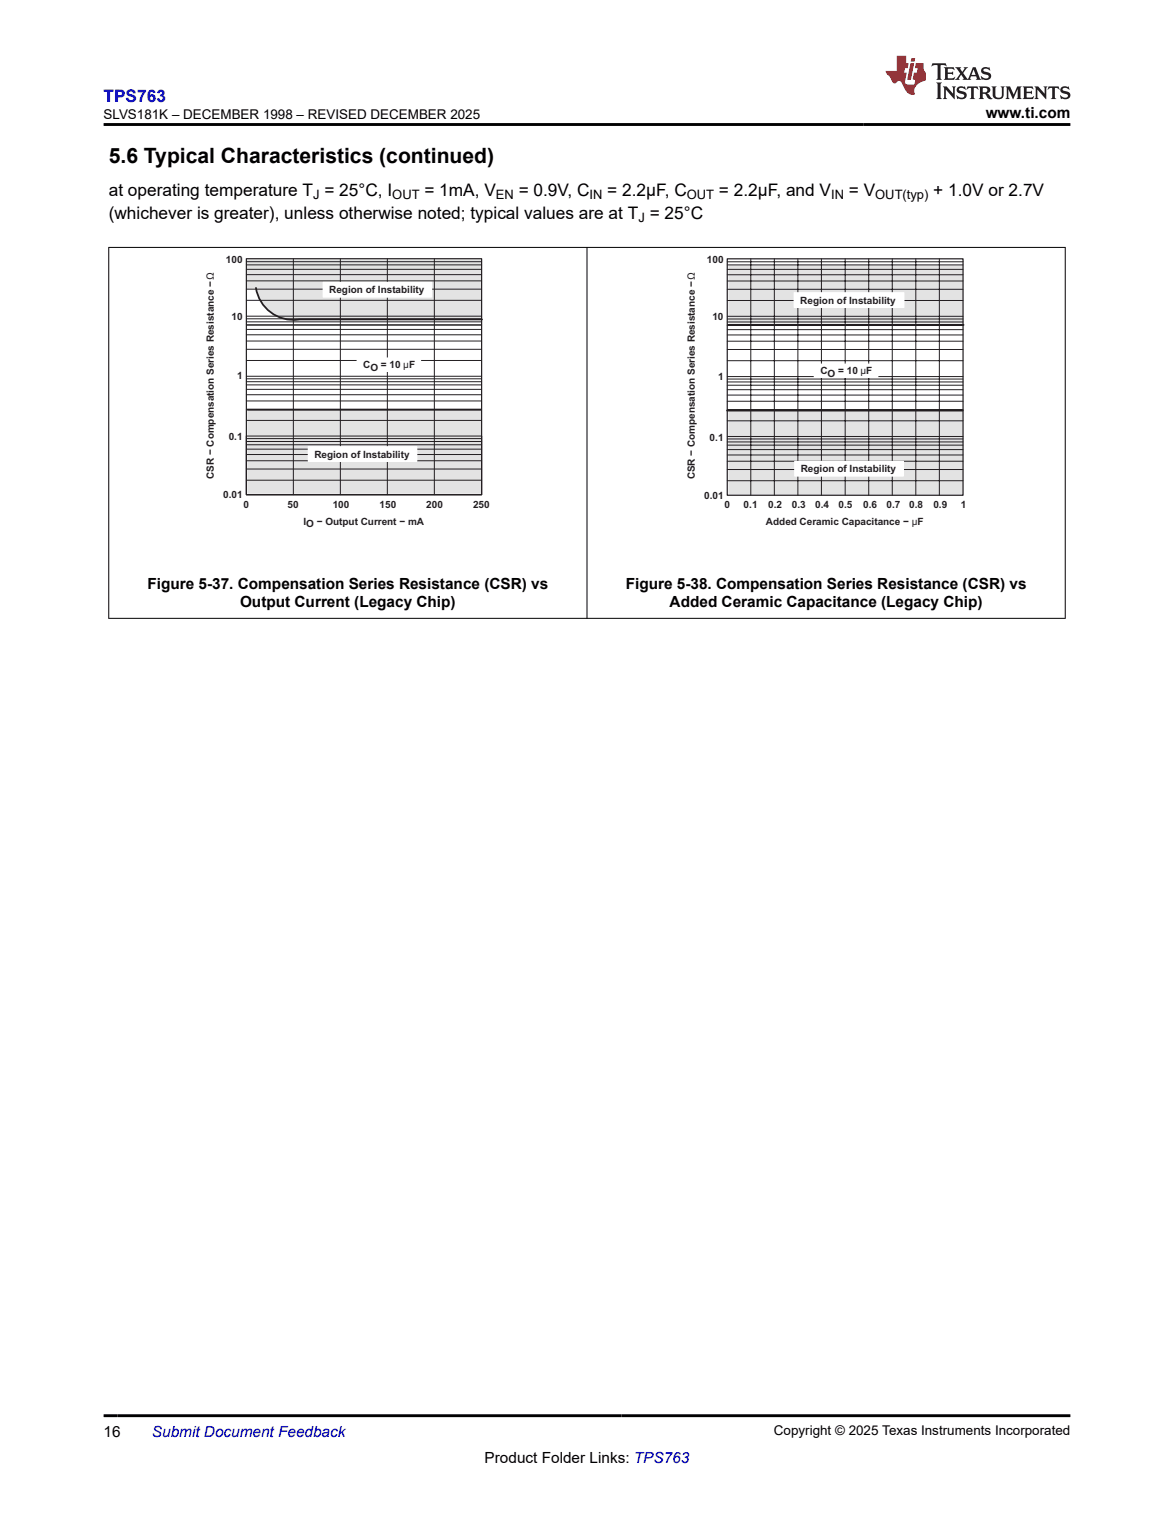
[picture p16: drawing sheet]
<svg xmlns="http://www.w3.org/2000/svg" width="216mm" height="279mm" viewBox="0 0 216 279" stroke-linecap="round" stroke-linejoin="round" font-family="sans-serif">
<defs><g id="words">
<text font-size="3.9" x="20" y="29.9">5.6 Typical Characteristics (continued)</text>
<text font-size="3.2" fill="#00f" x="19" y="18.7">TPS763</text>
<g font-size="3.2">
<text x="20" y="36.1">at operating temperature T = 25°C, I</text>
<text x="20" y="40.3">(whichever is greater), unless otherwise noted; typical values are at T = 25°C</text>
<text x="78" y="36.1">= 1mA, V</text>
<text x="95.4" y="36.1">= 0.9V, C</text>
<text x="111.7" y="36.1">= 2.2µF, C</text>
<text x="132.2" y="36.1">= 2.2μF, and V</text>
<text x="156.1" y="36.1">= V</text>
<text x="171.6" y="36.1">+ 1.0V or 2.7V</text>
</g>
<g font-size="2.8">
<text x="181.3" y="21.8">www.ti.com</text>
<text x="27.1" y="108.3">Figure 5-37. Compensation Series Resistance (CSR) vs</text>
<text x="44.1" y="111.7">Output Current (Legacy Chip)</text>
<text x="115.1" y="108.3">Figure 5-38. Compensation Series Resistance (CSR) vs</text>
<text x="123.1" y="111.7">Added Ceramic Capacitance (Legacy Chip)</text>
<text x="19" y="264.2">16</text>
<text x="89.1" y="269">Product Folder Links: TPS763</text>
</g>
<text font-size="2.8" fill="#00f" x="27.9" y="264.2">Submit Document Feedback</text>
<g font-size="2.5">
<text x="19.1" y="21.9">SLVS181K – DECEMBER 1998 – REVISED DECEMBER 2025</text>
<text x="142.3" y="263.9">Copyright © 2025 Texas Instruments Incorporated</text>
</g>
<g font-size="2.4">
<text x="57.6" y="36.7">J</text>
<text x="72.1" y="36.7">OUT</text>
<text x="91.2" y="36.7">EN</text>
<text x="108.4" y="36.7">IN</text>
<text x="117.4" y="40.9">J</text>
<text x="126.3" y="36.7">OUT</text>
<text x="152.8" y="36.7">IN</text>
<text x="161" y="36.7">OUT(typ)</text>
</g>
<g font-size="1.8" fill="#231e21">
<text x="41.6" y="48.3">100</text>
<text x="60.5" y="53.9">Region of Instability</text>
<text x="130" y="48.3">100</text>
<text x="42.6" y="58.9">10</text>
<text x="131" y="58.9">10</text>
<text x="147.2" y="55.8">Region of Instability</text>
<text x="43.6" y="69.8">1</text>
<text x="66.8" y="67.7">CO = 10 µF</text>
<text x="132" y="69.8">1</text>
<text x="150.9" y="68.8">CO = 10 µF</text>
<text x="42.1" y="81">0.1</text>
<text x="130.5" y="81.1">0.1</text>
<text x="39.3" y="88.1" transform="rotate(-90 39.3 88.1)">CSR − Compensation Series Resistance −Ω</text>
<text x="57.8" y="84.2">Region of Instability</text>
<text x="127.8" y="88.2" transform="rotate(-90 127.8 88.2)">CSR − Compensation Series Resistance −Ω</text>
<text x="147.3" y="86.9">Region of Instability</text>
<text x="41" y="91.7">0.01</text>
<text x="44.8" y="93.4">0</text>
<text x="52.9" y="93.4">50</text>
<text x="61.2" y="93.4">100</text>
<text x="69.8" y="93.4">150</text>
<text x="78.4" y="93.4">200</text>
<text x="87" y="93.4">250</text>
<text x="129.5" y="91.8">0.01</text>
<text x="133.2" y="93.5">0</text>
<text x="136.8" y="93.5">0.1</text>
<text x="141.3" y="93.5">0.2</text>
<text x="145.6" y="93.5">0.3</text>
<text x="149.9" y="93.5">0.4</text>
<text x="154.2" y="93.5">0.5</text>
<text x="158.7" y="93.5">0.6</text>
<text x="163" y="93.5">0.7</text>
<text x="167.2" y="93.5">0.8</text>
<text x="171.7" y="93.5">0.9</text>
<text x="176.7" y="93.5">1</text>
<text x="55.8" y="96.5">IO − Output Current − mA</text>
<text x="140.9" y="96.6">Added Ceramic Capacitance − µF</text>
</g>
</g></defs>
<path d="M45.3 47.6h43.3v11.2h-33.5a7 7 0 0 1-8-5.8v.1l-1.8 .1z" fill-rule="evenodd" fill="#e3e3e3"/>
<path d="M47.1 53.1l-1.8 .1v-5.6h43.3v11.2" fill="none" stroke="#fff" stroke-width=".22"/>
<path d="M47.1 53a7 7 0 0 0 8 5.8h33.5" fill="none" stroke="#231e21" stroke-width=".33"/>
<path d="M45.4 75.5h43.2v15.4h-43.2z" fill-rule="evenodd" fill="#e3e3e3"/>
<path d="M45.4 75.5h43.2v15.4h-43.2z" fill="none" stroke="#fff" stroke-width=".22"/>
<g fill="none" stroke="#231e21" stroke-width=".18">
<path d="M45.3 55.2h43.3M45.3 58.6h43.3M45.3 59.2h43.3M45.3 59.8h43.3M45.3 48.1h43.3M45.3 48.7h43.3M45.3 49.5h43.3M45.3 58.2h43.3M45.3 53.2h43.3M45.3 51.7h43.3M45.3 50.5h43.3M53.9 47.6v43.4"/>
<path d="M62.6 47.6v43.4M71.2 47.6v43.4M79.9 47.6v43.4M45.3 60.6h43.3M45.3 61.6h43.3M45.3 62.7h43.3M45.3 64.2h43.3M45.3 66.3h43.3M45.3 69.2h43.3M45.3 69.7h43.3M45.3 70.2h43.3M45.3 70.8h43.3"/>
<path d="M45.3 71.6h43.3M45.3 72.6h43.3M45.3 73.8h43.3M45.3 75.3h43.3M45.3 77.3h43.3M45.3 80.2h43.3M45.3 80.7h43.3M45.3 81.2h43.3M45.3 81.8h43.3M45.3 82.6h43.3M45.3 83.6h43.3M45.3 84.7h43.3"/>
<path d="M45.3 86.3h43.3M45.3 88.3h43.3"/>
</g>
<path d="M45.3 47.6h43.3v43.4h-43.3zM45.3 80.2v10.8h43.3v-10.8" fill="none" stroke="#231e21" stroke-width=".22"/>
<path d="M56.7 82.2h19.9v2.7h-19.9z" fill-rule="evenodd" fill="#fff"/>
<path d="M56.7 82.2h19.9v2.7h-19.9z" fill="none" stroke="#fff" stroke-width=".22"/>
<path d="M59.4 51.9h20v2.7h-20z" fill-rule="evenodd" fill="#fff"/>
<path d="M59.4 51.9h20v2.7h-20z" fill="none" stroke="#fff" stroke-width=".22"/>
<path d="M65.7 65.9h11.6v2.4h-11.6z" fill-rule="evenodd" fill="#fff"/>
<path d="M65.7 65.9h11.6v2.4h-11.6z" fill="none" stroke="#fff" stroke-width=".22"/>
<path d="M45.5 75.4h43" fill="none" stroke="#231e21" stroke-width=".33"/>
<path d="M133.9 75.5h43.3v15.8h-43.3z" fill-rule="evenodd" fill="#e3e3e3"/>
<path d="M133.9 75.5h43.3v15.8h-43.3z" fill="none" stroke="#fff" stroke-width=".22"/>
<path d="M133.9 48.7h43.3v10.9h-43.3z" fill-rule="evenodd" fill="#e3e3e3"/>
<path d="M133.9 48.7h43.3v10.9h-43.3z" fill="none" stroke="#fff" stroke-width=".22"/>
<g fill="none" stroke="#231e21" stroke-width=".18">
<path d="M133.7 51.7h43.4M133.7 50.5h43.4M133.7 58.7h43.4M133.7 59.2h43.4M133.7 59.8h43.4M133.7 48.2h43.4M133.7 48.7h43.4M133.7 49.5h43.4M133.7 58.2h43.4M133.7 55.3h43.4M133.7 53.2h43.4M138.1 47.6v43.5"/>
<path d="M142.4 47.6v43.5M146.7 47.6v43.5M151.1 47.6v43.5M155.4 47.6v43.5M159.8 47.6v43.5M164.1 47.6v43.5M168.4 47.6v43.5M172.7 47.6v43.5M133.7 72.7h43.4M133.7 69.3h43.4M133.7 69.7h43.4M133.7 70.3h43.4"/>
<path d="M133.7 70.9h43.4M133.7 71.7h43.4M133.7 73.8h43.4M133.7 75.3h43.4M133.7 77.4h43.4M133.7 61.6h43.4M133.7 62.8h43.4M133.7 60.6h43.4M133.7 64.3h43.4M133.7 66.3h43.4M133.7 80.3h43.4M133.7 80.7h43.4"/>
<path d="M133.7 81.3h43.4M133.7 81.9h43.4M133.7 82.7h43.4M133.7 83.7h43.4M133.7 84.8h43.4M133.7 86.4h43.4M133.7 88.4h43.4"/>
</g>
<path d="M133.7 47.6h43.4v43.5h-43.4z" fill="none" stroke="#231e21" stroke-width=".22"/>
<path d="M149.8 67h11.6v2.4h-11.6z" fill-rule="evenodd" fill="#fff"/>
<path d="M149.8 67h11.6v2.4h-11.6z" fill="none" stroke="#fff" stroke-width=".22"/>
<path d="M133.9 59.8h43.3M133.7 75.5h43.4" fill="none" stroke="#231e21" stroke-width=".33"/>
<path d="M146.2 84.9h19.9v2.7h-19.9z" fill-rule="evenodd" fill="#fff"/>
<path d="M146.2 84.9h19.9v2.7h-19.9z" fill="none" stroke="#fff" stroke-width=".22"/>
<path d="M146.1 53.9h20.1v2.6h-20.1z" fill-rule="evenodd" fill="#fff"/>
<path d="M146.1 53.9h20.1v2.6h-20.1z" fill="none" stroke="#fff" stroke-width=".22"/>
<path d="M19.9 45.5h176.1M20 45.4v68.4M107.9 45.4v68.4M195.9 45.4v68.4M19.9 113.7h176.1" fill="none" stroke="#000" stroke-width=".18"/>
<path d="M171.5 11.6l-.2 .6a.81 .81 0 0 1 1.1-.1v2.2l-.2 .4h1l-.2-.4v-2.2a.95 .95 0 0 1 1.1 .1l-.2-.6zM173.6 12.4l.2 .3v1.6l-.2 .4h1.9l.1-.6a1.17 1.17 0 0 1-1.3 .3v-.8h.6l.4 .2v-.7l-.4 .2h-.6v-.5l.2-.2a1 1 0 0 1 1 .3l-.1-.5zM175.7 12.4l.9 1.1-1 1.2h.9l-.2-.2 .5-.8 .4 .8-.2 .2h1.6l-.2-.2 .2-.5h.9l.1 .5-.1 .2h.9l-.2-.4-.8-1.9h-.5l-.9 2.1-.9-1.1 .9-1h-.8l.2 .2-.4 .6-.4-.6 .2-.2zM179 12.8l.4 1h-.7zM180.7 12.5a.65 .65 0 0 0-.2 .7 .65 .65 0 0 0 .6 .5l.6 .1 .1 .3a.79 .79 0 0 1-.7 .4 .79 .79 0 0 1-.7-.5l.1 .7 .2-.1a.93 .93 0 0 0 1.1 0 .93 .93 0 0 0 .4-.9 1.46 1.46 0 0 0-1.2-.6l-.1-.3a1.09 1.09 0 0 1 1.2 .2l-.2-.6-.1 .1-.5-.2zM172.2 15.2l.2 .4v2.2l-.2 .4h1l-.2-.4v-2.2l.2-.4zM173.4 15.9l.2 .4v1.5l-.2 .4h.8l-.3-.4 .1-1.3 1.6 1.8v-2l.2-.4h-.7l.1 .2 .1 1.1-1.2-1.3zM176.2 16a.65 .65 0 0 0-.2 .8 .65 .65 0 0 0 .6 .4l.6 .2 .1 .2a.79 .79 0 0 1-.7 .4 .79 .79 0 0 1-.7-.5l.1 .7 .2-.1a.93 .93 0 0 0 1.1 .1 .93 .93 0 0 0 .4-1 1.46 1.46 0 0 0-1.2-.5l-.1-.4a1.09 1.09 0 0 1 1.2 .2l-.1-.6-.2 .1-.5-.1zM177.9 15.9l-.1 .6a.63 .63 0 0 1 .8-.3v1.6l-.3 .4h1l-.2-.4v-1.6a.66 .66 0 0 1 .8 .3l-.1-.6zM180 15.9l.2 .4v1.5l-.2 .4h1l-.2-.2-.1-.7h.3a.87 .87 0 0 1 .6 .7l.3 .2h.6l-1-1a.61 .61 0 0 0 .6-.6 .61 .61 0 0 0-.5-.7zM180.8 16.2h.1a.47 .47 0 0 1 .5 .1 .47 .47 0 0 1 .1 .5l-.1 .1-.7 .1zM182.3 15.9l.2 .2a2.27 2.27 0 0 0 .4 2 1.04 1.04 0 0 0 1.7-.7v-1.3l.2-.2h-.8l.2 .4v1.1a.6 .6 0 0 1-.6 .6 .6 .6 0 0 1-.6-.6v-1.1l.3-.4zM184.9 15.9l.2 .4v1.5l-.2 .4h.8l-.3-.4v-1.4l.9 1.9 .9-1.9v1.4l-.3 .4h1l-.2-.4v-1.5l.2-.4h-.8l-.7 1.5-.6-1.5zM188.1 15.9l.2 .4v1.5l-.2 .4h1.9l.1-.6a1.17 1.17 0 0 1-1.3 .3v-.8h.6l.4 .2v-.6l-.4 .2h-.6v-.6l.2-.1a1.01 1.01 0 0 1 1 .3l-.1-.6zM190.2 15.9l.3 .4v1.5l-.3 .4h.8l-.2-.4v-1.3l1.6 1.8v-2l.2-.4h-.7l.2 .2v1.1l-1.2-1.3zM192.8 15.9l-.1 .6a.63 .63 0 0 1 .8-.3v1.6l-.3 .4h1l-.2-.4v-1.6a.66 .66 0 0 1 .8 .3l-.1-.6zM195.2 16a.65 .65 0 0 0-.2 .8 .65 .65 0 0 0 .6 .4l.6 .2 .2 .2a.79 .79 0 0 1-.7 .4 .79 .79 0 0 1-.7-.5l.1 .7 .2-.1a.93 .93 0 0 0 1 .1 .93 .93 0 0 0 .5-1 1.46 1.46 0 0 0-1.3-.5v-.4a1.09 1.09 0 0 1 1.2 .2l-.2-.6-.2 .1-.5-.1z" fill="#231f20"/>
<path d="M164.9 10.3v2.7h-2l.1 .4 .8 1a.95 .95 0 0 0 1 .9 .59 .59 0 0 1 .5-.4 .59 .59 0 0 1 .5 .3l.4 .8a1.59 1.59 0 0 0 2.1 1.4 1.61 1.61 0 0 1 1-2.3l1-.3-.1-1.5a1.59 1.59 0 0 1-.3-1.7h-1.5l-.2 .9h.6l-.2 .9h-.5l-.2 .9v.3l.4 .1-.1 .9h-.7a.73 .73 0 0 1-1-.7l.3-1.5h-.5l.1-.9h.5l.2-.9h-.5v-1.3zM167.4 11.6l-.6 3.1h.7l.6-3.1zM167.6 10.7l-.1 .6h.7l.1-.6z" fill="#ed1c24"/>
<path d="M19 22.9h177.8M19 260.4h177.8" fill="none" stroke="#000" stroke-width=".53"/>
<use href="#words"/>
</svg>
